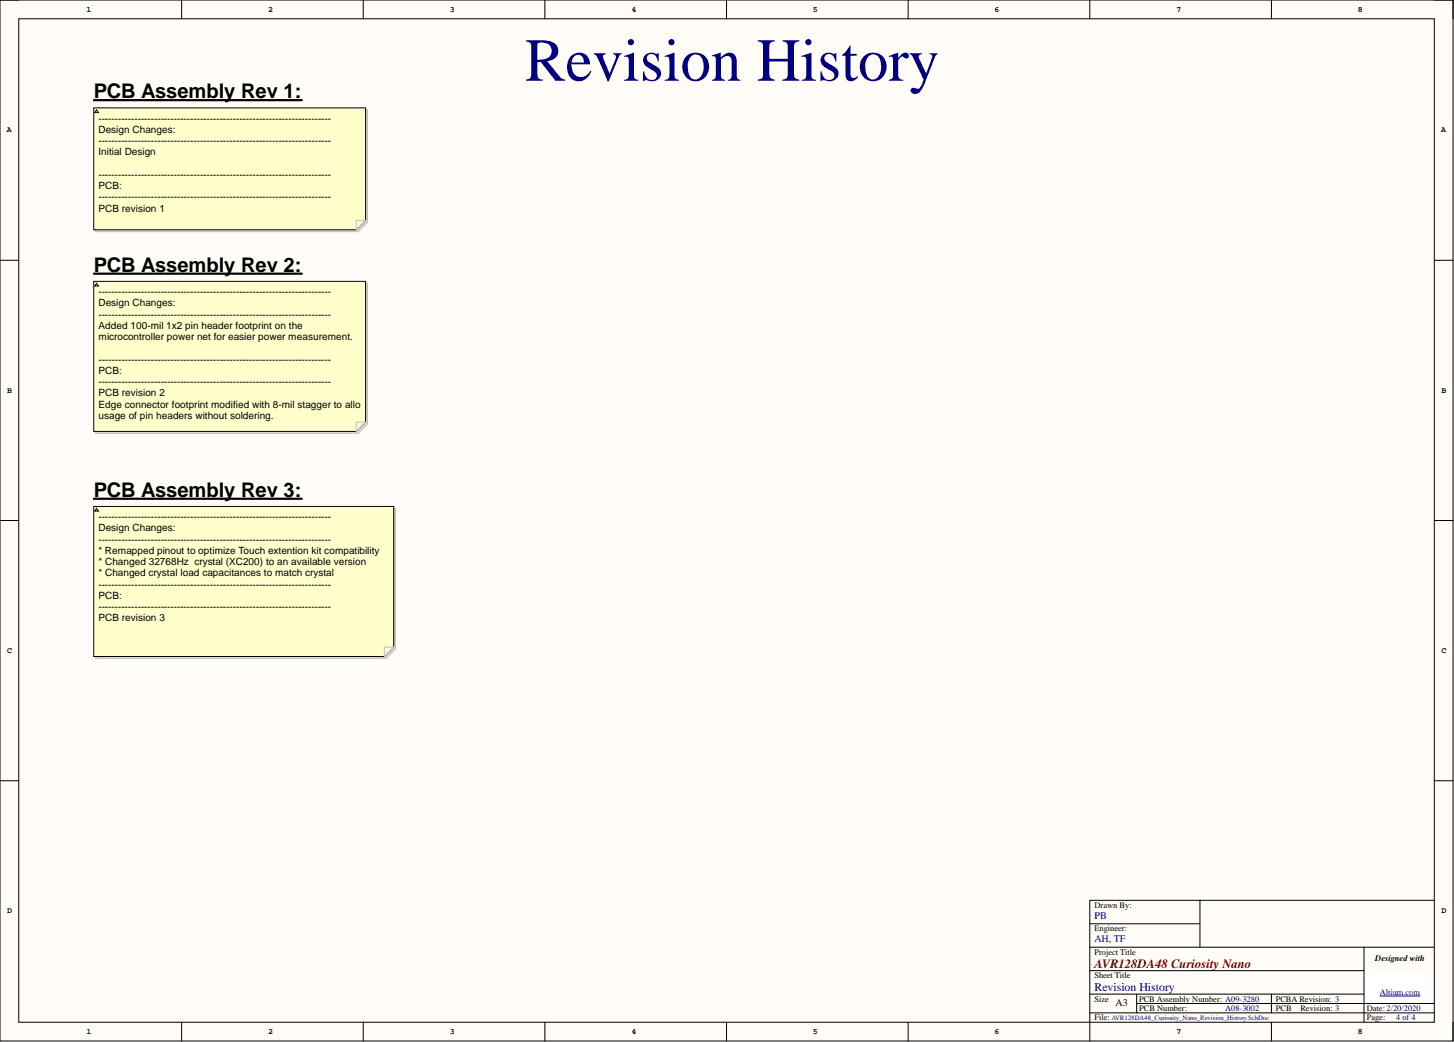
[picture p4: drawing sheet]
<svg xmlns="http://www.w3.org/2000/svg" width="393mm" height="282mm" viewBox="0 0 393 282" stroke-linecap="round" stroke-linejoin="round" font-family="sans-serif">
<defs><g id="words">
<text font-size="16.5" fill="#000080" x="142" y="21.8">Revision History</text>
<g font-size="5.5">
<text x="25.4" y="26.5">PCB Assembly Rev 1:</text>
<text x="25.4" y="73.5">PCB Assembly Rev 2:</text>
<text x="25.4" y="134.3">PCB Assembly Rev 3:</text>
</g>
<text font-size="3.4" fill="#800000" x="296.1" y="261.8">AVR128DA48 Curiosity Nano</text>
<text font-size="3.2" fill="#000080" x="296.1" y="268">Revision History</text>
<g font-size="2.7">
<text x="26.6" y="32.9">-----------------------------------------------------------------------</text>
<text x="26.6" y="35.9">Design Changes:</text>
<text x="26.6" y="39">-----------------------------------------------------------------------</text>
<text x="26.6" y="42">Initial Design</text>
<text x="26.6" y="48.1">-----------------------------------------------------------------------</text>
<text x="26.6" y="51.2">PCB:</text>
<text x="26.6" y="54.2">-----------------------------------------------------------------------</text>
<text x="26.6" y="57.3">PCB revision 1</text>
<text x="26.6" y="79.8">-----------------------------------------------------------------------</text>
<text x="26.6" y="82.9">Design Changes:</text>
<text x="26.6" y="85.9">-----------------------------------------------------------------------</text>
<text x="26.6" y="89">Added 100-mil 1x2 pin header footprint on the</text>
<text x="26.6" y="92">microcontroller power net for easier power measurement.</text>
<text x="26.6" y="98.1">-----------------------------------------------------------------------</text>
<text x="26.6" y="101.1">PCB:</text>
<text x="26.6" y="104.2">-----------------------------------------------------------------------</text>
<text x="26.6" y="107.2">PCB revision 2</text>
<text x="26.6" y="110.3">Edge connector footprint modified with 8-mil stagger to allo</text>
<text x="26.6" y="113.3">usage of pin headers without soldering.</text>
<text x="26.6" y="140.7">-----------------------------------------------------------------------</text>
<text x="26.6" y="143.8">Design Changes:</text>
<text x="26.6" y="146.8">-----------------------------------------------------------------------</text>
<text x="26.6" y="149.9">* Remapped pinout to optimize Touch extention kit compatibility</text>
<text x="26.6" y="152.9">* Changed 32768Hz crystal (XC200) to an available version</text>
<text x="26.6" y="155.9">* Changed crystal load capacitances to match crystal</text>
<text x="26.6" y="159">-----------------------------------------------------------------------</text>
<text x="26.6" y="162">PCB:</text>
<text x="26.6" y="165.1">-----------------------------------------------------------------------</text>
<text x="26.6" y="168.1">PCB revision 3</text>
<text x="301.8" y="272.1">A3</text>
</g>
<g font-size="2.7" fill="#000080">
<text x="296.1" y="248.7">PB</text>
<text x="296.1" y="254.9">AH, TF</text>
</g>
<g font-size="2.3">
<text x="296.1" y="245.6">Drawn By:</text>
<text x="296.1" y="251.9">Engineer:</text>
<text x="296.1" y="258.3">Project Title</text>
<text x="372" y="260">Designed with</text>
<text x="296.1" y="264.6">Sheet Title</text>
<text x="296.1" y="270.9">Size</text>
<text x="308.2" y="270.9">PCB Assembly Number: A09-3280</text>
<text x="308.2" y="273.5">PCB Number:</text>
<text x="345.2" y="270.9">PCBA Revision: 3</text>
<text x="345.2" y="273.5">PCB</text>
<text x="351.8" y="273.5">Revision: 3</text>
<text x="369.8" y="273.5">Date:2/20/2020</text>
<text x="296.1" y="276">File:</text>
<text x="369.8" y="276">Page:</text>
</g>
<g font-size="2.3" fill="#000080">
<text x="373.3" y="269.2">Altium.com</text>
<text x="331.5" y="273.5">A08-3002</text>
<text x="377.7" y="276">4 of 4</text>
</g>
<g font-size="2.2">
<text x="23.4" y="3.1">1</text>
<text x="72.6" y="3.1">2</text>
<text x="121.6" y="3.1">3</text>
<text x="170.8" y="3.1">4</text>
<text x="219.9" y="3.1">5</text>
<text x="269" y="3.1">6</text>
<text x="318.2" y="3.1">7</text>
<text x="367.4" y="3.1">8</text>
<text x="1.9" y="35.8">A</text>
<text x="389.9" y="35.8">A</text>
<text x="1.9" y="106.2">B</text>
<text x="389.9" y="106.2">B</text>
<text x="1.9" y="176.6">C</text>
<text x="389.9" y="176.6">C</text>
<text x="1.9" y="247">D</text>
<text x="389.9" y="247">D</text>
<text x="23.4" y="279.7">1</text>
<text x="72.6" y="279.7">2</text>
<text x="121.6" y="279.7">3</text>
<text x="170.8" y="279.7">4</text>
<text x="219.9" y="279.7">5</text>
<text x="269" y="279.7">6</text>
<text x="318.2" y="279.7">7</text>
<text x="367.4" y="279.7">8</text>
</g>
<text font-size="1.8" fill="#000080" x="300.7" y="275.9">AVR128DA48_Curiosity_Nano_Revision_History.SchDoc</text>
</g></defs>
<path d="M0 0h393.1v281.6h-393.1z" fill-rule="evenodd" fill="#fffcf8"/>
<path d="M0 0h393.1v281.6h-393.1z" fill="none" stroke="#000" stroke-width=".27"/>
<path d="M5.1 5.1h382.9v271.4h-382.9z" fill-rule="evenodd" fill="#fffcf8"/>
<g fill="none" stroke="#000" stroke-width=".27">
<path d="M0 0h5.1M5.1 5.1h382.9v271.4h-382.9zM49.1 0v5.1M98.3 0v5.1M147.4 0v5.1M196.5 0v5.1M245.7 0v5.1M294.8 0v5.1M344 0v5.1M388 0h5.1v5.1M0 70.4h5.1M388 70.4h5.1"/>
<path d="M0 140.8h5.1M388 140.8h5.1M0 211.2h5.1M388 211.2h5.1M49.1 276.5v5.1M98.3 276.5v5.1M147.4 276.5v5.1M196.5 276.5v5.1M245.7 276.5v5.1M294.8 276.5v5.1M344 276.5v5.1M393.1 276.5v5.1"/>
</g>
<path d="M369 262.8h17.8v11.2h-17.8z" fill-rule="evenodd" fill="#fff"/>
<path d="M369 262.8h17.8v11.2h-17.8z" fill="none" stroke="#fff" stroke-width=".27"/>
<path d="M294.8 249.9h29.8M294.8 256.2h93.2M324.6 243.5v12.7M369 256.2v20.3M388 243.5h-93.2v33M294.8 262.6h74.2M294.8 274h93.2M294.8 268.9h74.2M307.5 268.9v5.1M307.5 271.5h80.5M344 268.9v5.1" fill="none" stroke="#000" stroke-width=".27"/>
<path d="M373.3 269.4h10.9" fill="none" stroke="#000080" stroke-width=".27"/>
<path d="M25.4 27.1h56.3M25.4 74h56.3M25.4 134.9h56.3" fill="none" stroke="#000" stroke-width=".59"/>
<path d="M25.9 29.7h73.5v30.4l-2.5 2.6h-71z" fill-rule="evenodd" fill="#e0ddd8"/>
<path d="M25.9 29.7h73.5v30.4l-2.5 2.6h-71z" fill="none" stroke="#bfbdba" stroke-width=".27"/>
<path d="M25.4 29.2h73.5v30.4l-2.5 2.6h-71z" fill-rule="evenodd" fill="#ffc"/>
<path d="M25.4 29.2h73.5v30.4l-2.5 2.6h-71z" fill="none" stroke="#000" stroke-width=".27"/>
<path d="M96.4 59.6h2.5l-2.5 2.6z" fill="#f2f0e2"/>
<path d="M96.4 59.6h2.5l-2.5 2.6z" fill="none" stroke="#bfbdba" stroke-width=".27"/>
<path d="M26.1 29.7l.5 .8h-1z" fill="#ffcca3"/>
<path d="M26.1 29.7l.5 .8h-1z" fill="none" stroke="#300" stroke-width=".27"/>
<path d="M25.9 76.6h73.5v38.1l-2.5 2.5h-71z" fill-rule="evenodd" fill="#e0ddd8"/>
<path d="M25.9 76.6h73.5v38.1l-2.5 2.5h-71z" fill="none" stroke="#bfbdba" stroke-width=".27"/>
<path d="M25.4 76.1h73.5v38.1l-2.5 2.5h-71z" fill-rule="evenodd" fill="#ffc"/>
<path d="M25.4 76.1h73.5v38.1l-2.5 2.5h-71z" fill="none" stroke="#000" stroke-width=".27"/>
<path d="M96.4 114.2h2.5l-2.5 2.5z" fill="#f2f0e2"/>
<path d="M96.4 114.2h2.5l-2.5 2.5z" fill="none" stroke="#bfbdba" stroke-width=".27"/>
<path d="M26.1 76.6l.5 .8h-1z" fill="#ffcca3"/>
<path d="M26.1 76.6l.5 .8h-1z" fill="none" stroke="#300" stroke-width=".27"/>
<path d="M25.9 137.5h81.1v38.1l-2.5 2.5h-78.6z" fill-rule="evenodd" fill="#e0ddd8"/>
<path d="M25.9 137.5h81.1v38.1l-2.5 2.5h-78.6z" fill="none" stroke="#bfbdba" stroke-width=".27"/>
<path d="M25.4 137h81.1v38.1l-2.5 2.5h-78.6z" fill-rule="evenodd" fill="#ffc"/>
<path d="M25.4 137h81.1v38.1l-2.5 2.5h-78.6z" fill="none" stroke="#000" stroke-width=".27"/>
<path d="M104 175.1h2.5l-2.5 2.5z" fill="#f2f0e2"/>
<path d="M104 175.1h2.5l-2.5 2.5z" fill="none" stroke="#bfbdba" stroke-width=".27"/>
<path d="M26.1 137.5l.5 .8h-1z" fill="#ffcca3"/>
<path d="M26.1 137.5l.5 .8h-1z" fill="none" stroke="#300" stroke-width=".27"/>
<use href="#words"/>
</svg>
